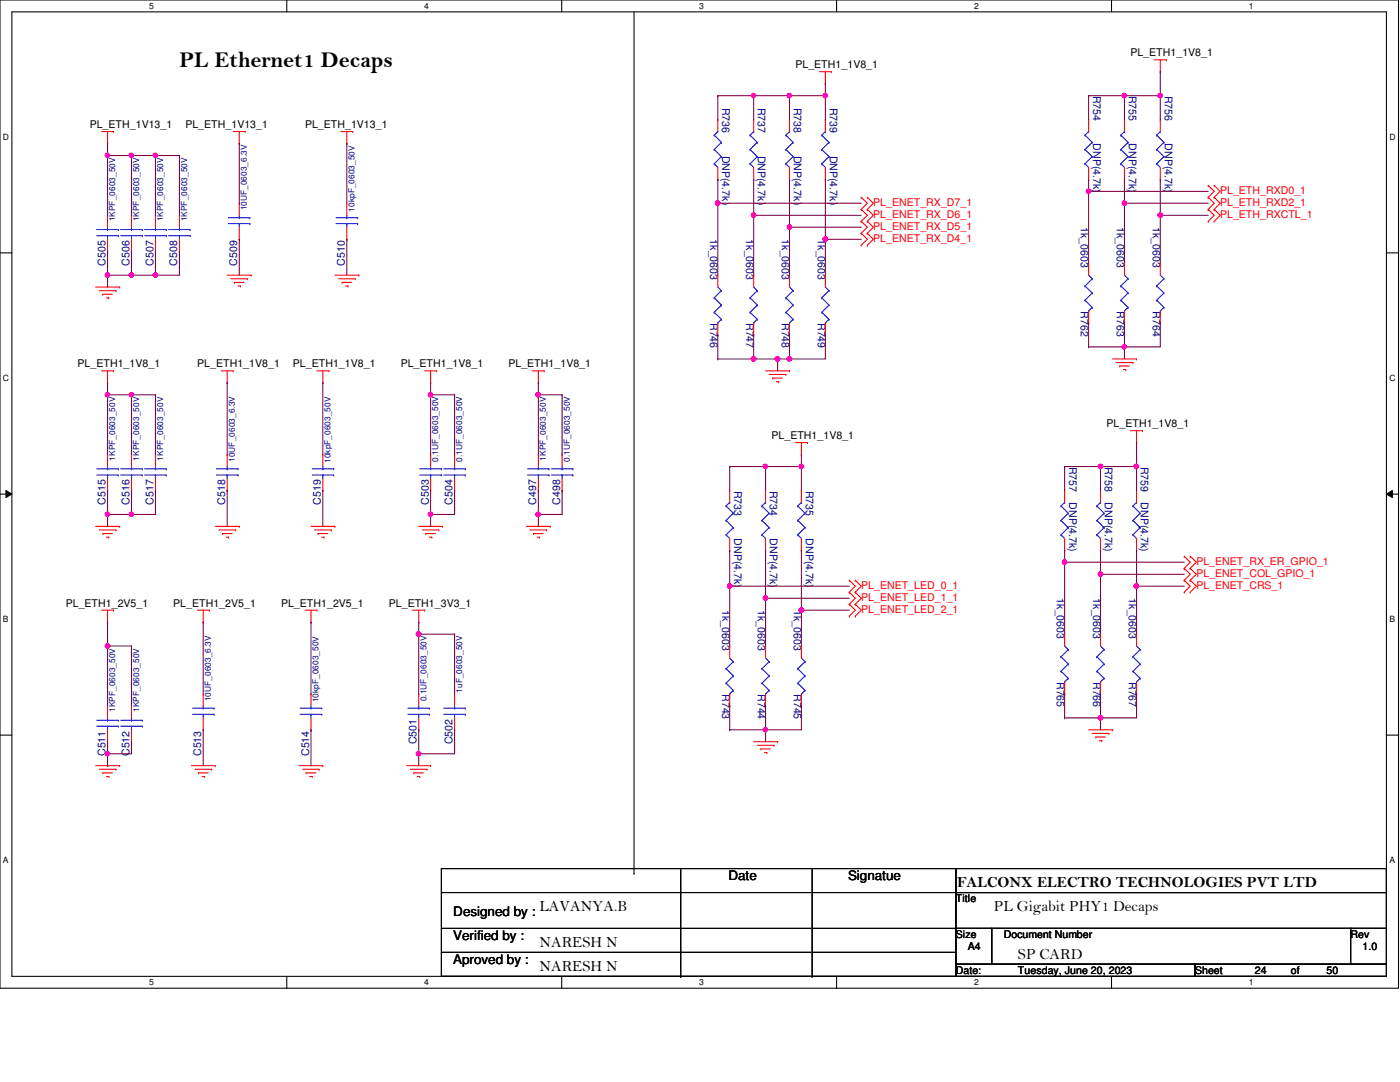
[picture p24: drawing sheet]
<svg xmlns="http://www.w3.org/2000/svg" width="279mm" height="216mm" viewBox="0 0 279 216" stroke-linecap="round" stroke-linejoin="round" font-family="sans-serif">
<defs><g id="words">
<text font-size="4.5" x="35.8" y="13.4">PL Ethernet1 Decaps</text>
<g font-size="3.1">
<text x="191" y="177">FALCONX ELECTRO TECHNOLOGIES PVT LTD</text>
<text x="107.7" y="181.7">LAVANYA.B</text>
<text x="198.4" y="181.7">PL Gigabit PHY1 Decaps</text>
<text x="107.7" y="188.9">NARESH N</text>
<text x="203.2" y="191.3">SP CARD</text>
<text x="107.7" y="193.7">NARESH N</text>
</g>
<g font-size="2.6">
<text x="145.4" y="175.7">Date</text>
<text x="169.2" y="175.7">Signatue</text>
<text x="90.5" y="182.8">Designed by :</text>
<text x="90.5" y="187.6">Verified by :</text>
<text x="90.5" y="192.4">Aproved by :</text>
</g>
<g font-size="2.1">
<text x="225.6" y="11.3">PL_ETH1_1V8_1</text>
<text x="158.7" y="13.6">PL_ETH1_1V8_1</text>
<text x="17.9" y="25.6">PL_ETH_1V13_1</text>
<text x="37" y="25.6">PL_ETH_1V13_1</text>
<text x="60.9" y="25.6">PL_ETH_1V13_1</text>
<text x="15.5" y="73.3">PL_ETH1_1V8_1</text>
<text x="39.4" y="73.3">PL_ETH1_1V8_1</text>
<text x="58.5" y="73.3">PL_ETH1_1V8_1</text>
<text x="80" y="73.3">PL_ETH1_1V8_1</text>
<text x="101.5" y="73.3">PL_ETH1_1V8_1</text>
<text x="154" y="87.6">PL_ETH1_1V8_1</text>
<text x="220.9" y="85.3">PL_ETH1_1V8_1</text>
<text x="13.1" y="121.1">PL_ETH1_2V5_1</text>
<text x="34.6" y="121.1">PL_ETH1_2V5_1</text>
<text x="56.1" y="121.1">PL_ETH1_2V5_1</text>
<text x="77.6" y="121.1">PL_ETH1_3V3_1</text>
<text x="190.8" y="180">Title</text>
<text x="190.8" y="187.2">Size</text>
<text x="193.1" y="189.6">A4</text>
<text x="200.3" y="187.2">Document Number</text>
<text x="269.5" y="187.2">Rev</text>
<text x="271.9" y="189.6">1.0</text>
<text x="190.8" y="194.4">Date:</text>
<text x="203.2" y="194.4">Tuesday, June 20, 2023</text>
<text x="238.5" y="194.4">Sheet</text>
<text x="250.4" y="194.4">24</text>
<text x="257.6" y="194.4">of</text>
<text x="264.8" y="194.4">50</text>
</g>
<g font-size="2.1" fill="#000080">
<text x="144.1" y="21.5" transform="rotate(90 144.1 21.5)">R736</text>
<text x="151.3" y="21.5" transform="rotate(90 151.3 21.5)">R737</text>
<text x="158.5" y="21.5" transform="rotate(90 158.5 21.5)">R738</text>
<text x="165.6" y="21.5" transform="rotate(90 165.6 21.5)">R739</text>
<text x="218.1" y="19.1" transform="rotate(90 218.1 19.1)">R754</text>
<text x="225.3" y="19.1" transform="rotate(90 225.3 19.1)">R755</text>
<text x="232.5" y="19.1" transform="rotate(90 232.5 19.1)">R756</text>
<text x="218.1" y="28.6" transform="rotate(90 218.1 28.6)">DNP(4.7k)</text>
<text x="225.3" y="28.6" transform="rotate(90 225.3 28.6)">DNP(4.7k)</text>
<text x="232.5" y="28.6" transform="rotate(90 232.5 28.6)">DNP(4.7k)</text>
<text x="144.1" y="31" transform="rotate(90 144.1 31)">DNP(4.7k)</text>
<text x="151.3" y="31" transform="rotate(90 151.3 31)">DNP(4.7k)</text>
<text x="158.5" y="31" transform="rotate(90 158.5 31)">DNP(4.7k)</text>
<text x="165.6" y="31" transform="rotate(90 165.6 31)">DNP(4.7k)</text>
<text x="141.7" y="47.8" transform="rotate(90 141.7 47.8)">1k_0603</text>
<text x="148.9" y="47.8" transform="rotate(90 148.9 47.8)">1k_0603</text>
<text x="156" y="47.8" transform="rotate(90 156 47.8)">1k_0603</text>
<text x="163.2" y="47.8" transform="rotate(90 163.2 47.8)">1k_0603</text>
<text x="215.7" y="45.3" transform="rotate(90 215.7 45.3)">1k_0603</text>
<text x="222.9" y="45.3" transform="rotate(90 222.9 45.3)">1k_0603</text>
<text x="230.1" y="45.3" transform="rotate(90 230.1 45.3)">1k_0603</text>
<text x="21.1" y="53" transform="rotate(-90 21.1 53)">C505</text>
<text x="25.9" y="53" transform="rotate(-90 25.9 53)">C506</text>
<text x="30.6" y="53" transform="rotate(-90 30.6 53)">C507</text>
<text x="35.4" y="53" transform="rotate(-90 35.4 53)">C508</text>
<text x="47.3" y="53" transform="rotate(-90 47.3 53)">C509</text>
<text x="68.8" y="53" transform="rotate(-90 68.8 53)">C510</text>
<text x="141.7" y="64.4" transform="rotate(90 141.7 64.4)">R746</text>
<text x="148.9" y="64.4" transform="rotate(90 148.9 64.4)">R747</text>
<text x="156" y="64.4" transform="rotate(90 156 64.4)">R748</text>
<text x="163.2" y="64.4" transform="rotate(90 163.2 64.4)">R749</text>
<text x="215.7" y="62.1" transform="rotate(90 215.7 62.1)">R762</text>
<text x="222.9" y="62.1" transform="rotate(90 222.9 62.1)">R763</text>
<text x="230.1" y="62.1" transform="rotate(90 230.1 62.1)">R764</text>
<text x="213.4" y="93.1" transform="rotate(90 213.4 93.1)">R757</text>
<text x="220.5" y="93.1" transform="rotate(90 220.5 93.1)">R758</text>
<text x="227.7" y="93.1" transform="rotate(90 227.7 93.1)">R759</text>
<text x="21.1" y="100.8" transform="rotate(-90 21.1 100.8)">C515</text>
<text x="25.9" y="100.8" transform="rotate(-90 25.9 100.8)">C516</text>
<text x="30.6" y="100.8" transform="rotate(-90 30.6 100.8)">C517</text>
<text x="45" y="100.8" transform="rotate(-90 45 100.8)">C518</text>
<text x="64.1" y="100.8" transform="rotate(-90 64.1 100.8)">C519</text>
<text x="85.6" y="100.8" transform="rotate(-90 85.6 100.8)">C503</text>
<text x="90.3" y="100.8" transform="rotate(-90 90.3 100.8)">C504</text>
<text x="107" y="100.8" transform="rotate(-90 107 100.8)">C497</text>
<text x="111.8" y="100.8" transform="rotate(-90 111.8 100.8)">C498</text>
<text x="146.5" y="97.9" transform="rotate(90 146.5 97.9)">R733</text>
<text x="153.7" y="97.9" transform="rotate(90 153.7 97.9)">R734</text>
<text x="160.8" y="97.9" transform="rotate(90 160.8 97.9)">R735</text>
<text x="213.4" y="100.2" transform="rotate(90 213.4 100.2)">DNP(4.7k)</text>
<text x="220.5" y="100.2" transform="rotate(90 220.5 100.2)">DNP(4.7k)</text>
<text x="227.7" y="100.2" transform="rotate(90 227.7 100.2)">DNP(4.7k)</text>
<text x="146.5" y="107.4" transform="rotate(90 146.5 107.4)">DNP(4.7k)</text>
<text x="153.7" y="107.4" transform="rotate(90 153.7 107.4)">DNP(4.7k)</text>
<text x="160.8" y="107.4" transform="rotate(90 160.8 107.4)">DNP(4.7k)</text>
<text x="210.9" y="119.4" transform="rotate(90 210.9 119.4)">1k_0603</text>
<text x="218.1" y="119.4" transform="rotate(90 218.1 119.4)">1k_0603</text>
<text x="225.3" y="119.4" transform="rotate(90 225.3 119.4)">1k_0603</text>
<text x="144.1" y="121.8" transform="rotate(90 144.1 121.8)">1k_0603</text>
<text x="151.3" y="121.8" transform="rotate(90 151.3 121.8)">1k_0603</text>
<text x="158.5" y="121.8" transform="rotate(90 158.5 121.8)">1k_0603</text>
<text x="210.9" y="136.1" transform="rotate(90 210.9 136.1)">R765</text>
<text x="218.1" y="136.1" transform="rotate(90 218.1 136.1)">R766</text>
<text x="225.3" y="136.1" transform="rotate(90 225.3 136.1)">R767</text>
<text x="144.1" y="138.5" transform="rotate(90 144.1 138.5)">R743</text>
<text x="151.3" y="138.5" transform="rotate(90 151.3 138.5)">R744</text>
<text x="158.5" y="138.5" transform="rotate(90 158.5 138.5)">R745</text>
<text x="83.1" y="148.5" transform="rotate(-90 83.1 148.5)">C501</text>
<text x="90.3" y="148.5" transform="rotate(-90 90.3 148.5)">C502</text>
<text x="21.1" y="150.9" transform="rotate(-90 21.1 150.9)">C511</text>
<text x="25.9" y="150.9" transform="rotate(-90 25.9 150.9)">C512</text>
<text x="40.2" y="150.9" transform="rotate(-90 40.2 150.9)">C513</text>
<text x="61.7" y="150.9" transform="rotate(-90 61.7 150.9)">C514</text>
</g>
<g font-size="2.1" fill="#f00">
<text x="174.3" y="41.1">PL_ENET_RX_D7_1</text>
<text x="243.5" y="38.7">PL_ETH_RXD0_1</text>
<text x="243.5" y="41.1">PL_ETH_RXD2_1</text>
<text x="174.3" y="43.5">PL_ENET_RX_D6_1</text>
<text x="174.3" y="45.8">PL_ENET_RX_D5_1</text>
<text x="243.5" y="43.5">PL_ETH_RXCTL_1</text>
<text x="174.3" y="48.3">PL_ENET_RX_D4_1</text>
<text x="238.8" y="112.7">PL_ENET_RX_ER_GPIO_1</text>
<text x="171.9" y="117.5">PL_ENET_LED_0_1</text>
<text x="171.9" y="119.9">PL_ENET_LED_1_1</text>
<text x="238.8" y="115.1">PL_ENET_COL_GPIO_1</text>
<text x="238.8" y="117.5">PL_ENET_CRS_1</text>
<text x="171.9" y="122.3">PL_ENET_LED_2_1</text>
</g>
<g font-size="1.7">
<text x="29.8" y="1.8">5</text>
<text x="84.7" y="1.8">4</text>
<text x="139.5" y="1.8">3</text>
<text x="194.4" y="1.8">2</text>
<text x="249.3" y="1.8">1</text>
<text x=".6" y="27.9">D</text>
<text x="277.3" y="27.9">D</text>
<text x=".6" y="76">C</text>
<text x="277.3" y="76">C</text>
<text x=".6" y="124.2">B</text>
<text x="277.3" y="124.2">B</text>
<text x=".6" y="172.3">A</text>
<text x="277.3" y="172.3">A</text>
<text x="29.8" y="196.6">5</text>
<text x="84.7" y="196.6">4</text>
<text x="139.5" y="196.6">3</text>
<text x="194.4" y="196.6">2</text>
<text x="249.3" y="196.6">1</text>
</g>
<g font-size="1.7" fill="#000080">
<text x="49.3" y="42" transform="rotate(-90 49.3 42)">10UF_0603_6.3V</text>
<text x="23" y="44.2" transform="rotate(-90 23 44.2)">1KPF_0603_50V</text>
<text x="27.8" y="44.2" transform="rotate(-90 27.8 44.2)">1KPF_0603_50V</text>
<text x="32.6" y="44.2" transform="rotate(-90 32.6 44.2)">1KPF_0603_50V</text>
<text x="37.3" y="44.2" transform="rotate(-90 37.3 44.2)">1KPF_0603_50V</text>
<text x="70.7" y="42.2" transform="rotate(-90 70.7 42.2)">10kpF_0603_50V</text>
<text x="23" y="91.9" transform="rotate(-90 23 91.9)">1KPF_0603_50V</text>
<text x="27.8" y="91.9" transform="rotate(-90 27.8 91.9)">1KPF_0603_50V</text>
<text x="32.6" y="91.9" transform="rotate(-90 32.6 91.9)">1KPF_0603_50V</text>
<text x="46.9" y="92.2" transform="rotate(-90 46.9 92.2)">10UF_0603_6.3V</text>
<text x="66" y="92.4" transform="rotate(-90 66 92.4)">10kpF_0603_50V</text>
<text x="87.5" y="92.2" transform="rotate(-90 87.5 92.2)">0.1UF_0603_50V</text>
<text x="92.2" y="92.2" transform="rotate(-90 92.2 92.2)">0.1UF_0603_50V</text>
<text x="109" y="91.9" transform="rotate(-90 109 91.9)">1KPF_0603_50V</text>
<text x="113.7" y="92.2" transform="rotate(-90 113.7 92.2)">0.1UF_0603_50V</text>
<text x="23" y="142" transform="rotate(-90 23 142)">1KPF_0603_50V</text>
<text x="27.8" y="142" transform="rotate(-90 27.8 142)">1KPF_0603_50V</text>
<text x="42.1" y="139.9" transform="rotate(-90 42.1 139.9)">10UF_0603_6.3V</text>
<text x="63.6" y="140.1" transform="rotate(-90 63.6 140.1)">10kpF_0603_50V</text>
<text x="85.1" y="139.9" transform="rotate(-90 85.1 139.9)">0.1UF_0603_50V</text>
<text x="92.2" y="138.2" transform="rotate(-90 92.2 138.2)">1uF_0603_50V</text>
</g>
</g></defs>
<path d="M0 0h279.1v197.2h-279.1zM2.4 2.4h274.3v192.4h-274.3z" fill="none" stroke="#000" stroke-width=".21"/>
<g fill="#fff">
<path d="M29.8 .3h.9v1.9h-.9z"/>
<path d="M29.8 195.1h.9v1.9h-.9z"/>
</g>
<path d="M57.2 0v2.4M57.2 194.8v2.4" fill="none" stroke="#000" stroke-width=".21"/>
<g fill="#fff">
<path d="M84.7 .3h.9v1.9h-.9z"/>
<path d="M84.7 195.1h.9v1.9h-.9z"/>
</g>
<path d="M112.1 0v2.4M112.1 194.8v2.4" fill="none" stroke="#000" stroke-width=".21"/>
<g fill="#fff">
<path d="M139.5 .3h1v1.9h-1z"/>
<path d="M139.5 195.1h1v1.9h-1z"/>
</g>
<path d="M167 0v2.4M167 194.8v2.4" fill="none" stroke="#000" stroke-width=".21"/>
<g fill="#fff">
<path d="M194.4 .3h.9v1.9h-.9z"/>
<path d="M194.4 195.1h.9v1.9h-.9z"/>
</g>
<path d="M221.8 0v2.4M221.8 194.8v2.4" fill="none" stroke="#000" stroke-width=".21"/>
<g fill="#fff">
<path d="M249.3 .3h.9v1.9h-.9z"/>
<path d="M249.3 195.1h.9v1.9h-.9z"/>
<path d="M.6 26.4h1.2v1.9h-1.2z"/>
<path d="M277.3 26.4h1.2v1.9h-1.2z"/>
<path d="M.6 74.5h1.2v1.9h-1.2z"/>
<path d="M277.3 74.5h1.2v1.9h-1.2z"/>
</g>
<path d="M0 50.5h2.4M276.7 50.5h2.4" fill="none" stroke="#000" stroke-width=".21"/>
<g fill="#fff">
<path d="M.6 122.6h1.1v1.9h-1.1z"/>
<path d="M277.3 122.6h1.1v1.9h-1.1z"/>
</g>
<path d="M0 98.6h2.4M276.7 98.6h2.4" fill="none" stroke="#000" stroke-width=".21"/>
<path d="M1.2 97.9l1.2 .7-1.2 .7zM276.7 98.6l1.2-.7v1.4z" fill="#000"/>
<path d="M1.2 97.9l1.2 .7-1.2 .7zM276.7 98.6l1.2-.7v1.4z" fill="none" stroke="#000" stroke-width=".2"/>
<g fill="#fff">
<path d="M.6 170.7h1.1v1.9h-1.1z"/>
<path d="M277.3 170.7h1.1v1.9h-1.1z"/>
</g>
<g fill="none" stroke="#000" stroke-width=".21">
<path d="M126.5 2.4v171.9M0 146.7h2.4M276.7 146.7h2.4M88.1 173.3h102.7v21.5h-102.7zM88.1 178.1h102.7M126.5 174.3h.1M135.8 173.3v21.5M162.1 173.3v21.5M190.8 173.3h85.9v4.8h-85.9zM190.8 178.1h85.9v7.2h-85.9zM190.8 178.1h.1M88.1 185.3h102.7"/>
<path d="M88.1 190h102.7M135.8 194.8h.1M162.1 194.8h.1M190.8 185.3h7.1v7.1h-7.1zM190.8 192.4h47.7v2.4h-47.7zM190.8 185.3h.1M190.8 190h.1M197.9 185.3h71.6v7.1h-71.6zM238.5 192.4h38.2v2.4h-38.2zM269.5 185.3h7.2v7.1h-7.2z"/>
</g>
<g fill="none" stroke="#f00" stroke-width=".21">
<path d="M163.5 14.3h2.4M164.7 16.7h.1M164.7 14.3v2.4M165.9 14.3h.1M230.4 11.9h2.4M231.6 14.3h.1M231.6 11.9v2.4M232.8 11.9h.1M20.3 26.2h2.3M21.5 28.6h.1M21.5 26.2v2.4M22.6 26.2h.1"/>
<path d="M46.5 26.2h2.4M47.8 28.6h.1M47.8 26.2v2.4M48.9 26.2h.1M68 26.2h2.4M69.2 28.6h.1M69.2 26.2v2.4M70.4 26.2h.1M143.3 35.8h.1M143.3 23.9h.1M143.3 23.9v2.3M143.3 33.4v2.4"/>
<path d="M150.4 35.8h.1M150.4 23.9h.1M150.4 23.9v2.3M150.4 33.4v2.4M157.6 35.8h.1M157.6 23.9h.1M157.6 23.9v2.3M157.6 33.4v2.4M164.7 35.8h.1M164.7 23.9h.1M164.7 23.9v2.3M164.7 33.4v2.4"/>
<path d="M171.9 39.4h.1M171.9 39.4l1.2 1.2-1.2 1.2M173.1 39.4h.1M173.1 39.4l1.2 1.2-1.2 1.2M217.3 35.8h.1M217.3 23.9h.1M217.3 23.9v2.3M217.3 33.4v2.4M224.4 35.8h.1M224.4 23.9h.1M224.4 23.9v2.3M224.4 33.4v2.4"/>
<path d="M231.6 35.8h.1M231.6 23.9h.1M231.6 23.9v2.3M231.6 33.4v2.4M241.1 39.4h.1M241.1 37h.1M241.1 37l1.2 1.2-1.2 1.2M241.1 39.4l1.2 1.2-1.2 1.2M242.3 39.4h.1M242.3 37h.1M242.3 37l1.2 1.2-1.2 1.2M242.3 39.4l1.2 1.2-1.2 1.2"/>
<path d="M19.1 57.3h4.8M19.8 58h3.4M20.5 58.7h.1M20.5 58.7h1.9M21.3 59.4h.4M21.5 43h.1M21.5 50.1h.1M21.5 43v2.3M21.5 47.8v2.3M21.7 59.4h.1M23.2 58h.1M23.9 57.3h.1"/>
<path d="M26.2 43h.1M26.2 50.1h.1M26.2 43v2.3M26.2 47.8v2.3M31 43h.1M31 50.1h.1M31 43v2.3M31 47.8v2.3M35.8 43h.1M35.8 50.1h.1M35.8 43v2.3M35.8 47.8v2.3"/>
<path d="M45.3 54.9h4.8M46.1 55.6h3.3M46.8 56.3h.1M46.8 56.3h1.9M47.5 57.1h.5M47.8 40.6h.1M47.8 47.8h.1M47.8 40.6v2.4M47.8 45.3v2.5M48 57.1h.1M49.4 55.6h.1M50.1 54.9h.1"/>
<path d="M66.8 54.9h4.8M67.6 55.6h3.3M68.3 56.3h.1M68.3 56.3h1.9M69 57.1h.5M69.2 40.6h.1M69.2 47.8h.1M69.2 40.6v2.4M69.2 45.3v2.5M69.5 57.1h.1M70.9 55.6h.1M71.6 54.9h.1"/>
<path d="M143.3 54.9h.1M143.3 54.9v2.4M150.4 54.9h.1M150.4 54.9v2.4M157.6 54.9h.1M157.6 54.9v2.4M164.7 54.9h.1M164.7 54.9v2.4M171.9 41.8h.1M171.9 44.2h.1M171.9 46.5h.1M171.9 48.9h.1"/>
<path d="M171.9 41.8l1.2 1.2-1.2 1.2M171.9 44.2l1.2 1.1-1.2 1.2M171.9 46.5l1.2 1.3-1.2 1.1M173.1 41.8h.1M173.1 44.2h.1M173.1 46.5h.1M173.1 48.9h.1M173.1 41.8l1.2 1.2-1.2 1.2M173.1 44.2l1.2 1.1-1.2 1.2M173.1 46.5l1.2 1.3-1.2 1.1M217.3 52.5h.1M217.3 52.5v2.4"/>
<path d="M224.4 52.5h.1M224.4 52.5v2.4M231.6 52.5h.1M231.6 52.5v2.4M241.1 41.8h.1M241.1 44.2h.1M241.1 41.8l1.2 1.2-1.2 1.2M242.3 41.8h.1M242.3 44.2h.1M242.3 41.8l1.2 1.2-1.2 1.2M20.3 74h2.3M21.5 76.4h.1"/>
<path d="M21.5 74v2.4M22.6 74h.1M44.2 74h2.3M45.3 76.4h.1M45.3 74v2.4M46.5 74h.1M63.2 74h2.5M64.4 76.4h.1M64.4 74v2.4M65.7 74h.1M84.8 74h2.3M85.9 76.4h.1"/>
<path d="M85.9 74v2.4M87.1 74h.1M106.2 74h2.4M107.4 76.4h.1M107.4 74v2.4M108.6 74h.1M143.3 66.8h.1M143.3 64.4v2.4M150.4 66.8h.1M150.4 64.4v2.4M152.8 74h4.8M153.5 74.7h3.3"/>
<path d="M154.2 75.4h.1M154.2 75.4h1.9M154.9 76.2h.5M155.4 76.2h.1M156.8 74.7h.1M157.6 74h.1M157.6 66.8h.1M157.6 64.4v2.4M164.7 66.8h.1M164.7 64.4v2.4M217.3 64.4h.1M217.3 62.1v2.3"/>
<path d="M222 71.6h4.8M222.8 72.3h3.3M223.5 73h.1M223.5 73h1.9M224.2 73.7h.5M224.4 64.4h.1M224.4 62.1v2.3M224.7 73.7h.1M226.1 72.3h.1M226.8 71.6h.1M231.6 64.4h.1M231.6 62.1v2.3"/>
<path d="M21.5 90.7h.1M21.5 97.9h.1M21.5 90.7v2.4M21.5 95.5v2.4M26.2 90.7h.1M26.2 97.9h.1M26.2 90.7v2.4M26.2 95.5v2.4M31 90.7h.1M31 97.9h.1M31 90.7v2.4M31 95.5v2.4"/>
<path d="M45.3 90.7h.1M45.3 97.9h.1M45.3 90.7v2.4M45.3 95.5v2.4M64.4 90.7h.1M64.4 97.9h.1M64.4 90.7v2.4M64.4 95.5v2.4M85.9 90.7h.1M85.9 97.9h.1M85.9 90.7v2.4M85.9 95.5v2.4"/>
<path d="M90.7 90.7h.1M90.7 97.9h.1M90.7 90.7v2.4M90.7 95.5v2.4M107.4 90.7h.1M107.4 97.9h.1M107.4 90.7v2.4M107.4 95.5v2.4M112.2 90.7h.1M112.2 97.9h.1M112.2 90.7v2.4M112.2 95.5v2.4"/>
<path d="M145.6 97.9h.1M145.6 97.9v2.3M152.8 97.9h.1M152.8 97.9v2.3M158.7 88.3h2.5M159.9 90.7h.1M159.9 97.9h.1M159.9 88.3v2.4M159.9 97.9v2.3M161.2 88.3h.1M212.5 97.9h.1M212.5 97.9v2.3"/>
<path d="M219.6 97.9h.1M219.6 97.9v2.3M225.6 85.9h2.4M226.8 88.3h.1M226.8 97.9h.1M226.8 85.9v2.4M226.8 97.9v2.3M228 85.9h.1M19.1 105h4.8M19.8 105.7h3.4M20.5 106.5h.1M20.5 106.5h1.9"/>
<path d="M21.3 107.2h.4M21.7 107.2h.1M23.2 105.7h.1M23.9 105h.1M43 105h4.8M43.7 105.7h3.3M44.4 106.5h.1M44.4 106.5h1.9M45.1 107.2h.5M45.6 107.2h.1M47 105.7h.1M47.8 105h.1"/>
<path d="M62.1 105h4.7M62.8 105.7h3.3M63.5 106.5h.1M63.5 106.5h1.9M64.2 107.2h.5M64.7 107.2h.1M66.1 105.7h.1M66.8 105h.1M83.6 105h4.7M84.3 105.7h3.3M85 106.5h.1M85 106.5h1.9"/>
<path d="M85.7 107.2h.5M86.2 107.2h.1M87.6 105.7h.1M88.3 105h.1M105 105h4.8M105.7 105.7h3.4M106.5 106.5h.1M106.5 106.5h1.9M107.2 107.2h.5M107.7 107.2h.1M109.1 105.7h.1M109.8 105h.1"/>
<path d="M145.6 109.8h.1M145.6 107.4v2.4M152.8 109.8h.1M152.8 107.4v2.4M159.9 109.8h.1M159.9 107.4v2.4M169.5 118.2h.1M169.5 115.8h.1M169.5 115.8l1.2 1.2-1.2 1.2M169.5 118.2l1.2 1.2-1.2 1.2M170.7 118.2h.1M170.7 115.8h.1"/>
<path d="M170.7 115.8l1.2 1.2-1.2 1.2M170.7 118.2l1.2 1.2-1.2 1.2M212.5 109.8h.1M212.5 107.4v2.4M219.6 109.8h.1M219.6 107.4v2.4M226.8 109.8h.1M226.8 107.4v2.4M236.3 113.4h.1M236.3 111h.1M236.3 115.8h.1M236.3 118.2h.1"/>
<path d="M236.3 111l1.2 1.2-1.2 1.2M236.3 113.4l1.2 1.2-1.2 1.2M236.3 115.8l1.2 1.2-1.2 1.2M237.5 113.4h.1M237.5 111h.1M237.5 115.8h.1M237.5 118.2h.1M237.5 111l1.3 1.2-1.3 1.2M237.5 113.4l1.3 1.2-1.3 1.2M237.5 115.8l1.3 1.2-1.3 1.2M20.3 121.8h2.3M21.5 124.1h.1"/>
<path d="M21.5 121.8v2.3M22.6 121.8h.1M39.4 121.8h2.4M40.6 124.1h.1M40.6 138.5h.1M40.6 121.8v2.3M40.6 138.5v2.3M41.8 121.8h.1M60.9 121.8h2.3M62.1 124.1h.1M62.1 138.5h.1M62.1 121.8v2.3"/>
<path d="M62.1 138.5v2.3M63.2 121.8h.1M82.3 121.8h2.5M83.6 124.1h.1M83.6 138.5h.1M83.6 121.8v2.3M83.6 138.5v2.3M84.8 121.8h.1M90.7 138.5h.1M90.7 138.5v2.3M145.6 128.9h.1M145.6 128.9v2.4"/>
<path d="M145.6 138.5v2.3M152.8 128.9h.1M152.8 128.9v2.4M152.8 138.5v2.3M159.9 128.9h.1M159.9 128.9v2.4M159.9 138.5v2.3M169.5 120.6h.1M169.5 122.9h.1M169.5 120.6l1.2 1.2-1.2 1.1M170.7 120.6h.1M170.7 122.9h.1"/>
<path d="M170.7 120.6l1.2 1.2-1.2 1.1M212.5 126.5h.1M212.5 138.5h.1M212.5 126.5v2.4M212.5 136.1v2.4M219.6 126.5h.1M219.6 138.5h.1M219.6 126.5v2.4M219.6 136.1v2.4M226.8 126.5h.1M226.8 138.5h.1M226.8 126.5v2.4"/>
<path d="M226.8 136.1v2.4M19.1 152.8h4.8M19.8 153.5h3.4M20.5 154.2h.1M20.5 154.2h1.9M21.3 154.9h.4M21.5 140.8h.1M21.5 148h.1M21.5 140.8v2.5M21.5 145.6v2.4M21.7 154.9h.1M23.2 153.5h.1"/>
<path d="M23.9 152.8h.1M26.2 140.8h.1M26.2 148h.1M26.2 140.8v2.5M26.2 145.6v2.4M38.2 152.8h4.8M38.9 153.5h3.3M39.6 154.2h.1M39.6 154.2h1.9M40.3 154.9h.5M40.6 145.6h.1M40.6 143.3v2.3"/>
<path d="M40.8 154.9h.1M42.2 153.5h.1M43 152.8h.1M59.7 152.8h4.7M60.4 153.5h3.3M61.1 154.2h.1M61.1 154.2h1.9M61.8 154.9h.5M62.1 145.6h.1M62.1 143.3v2.3M62.3 154.9h.1M63.7 153.5h.1"/>
<path d="M64.4 152.8h.1M81.2 152.8h4.7M81.9 153.5h3.3M82.6 154.2h.1M82.6 154.2h1.9M83.3 154.9h.5M83.6 145.6h.1M83.6 143.3v2.3M83.8 154.9h.1M85.2 153.5h.1M85.9 152.8h.1M90.7 145.6h.1"/>
<path d="M90.7 143.3v2.3M145.6 140.8h.1M150.4 148h4.8M151.1 148.7h3.4M151.8 149.4h.1M151.8 149.4h2M152.6 150.2h.4M152.8 140.8h.1M153 150.2h.1M154.5 148.7h.1M155.2 148h.1M159.9 140.8h.1"/>
<path d="M217.3 145.6h4.7M218 146.3h3.3M218.7 147.1h.1M218.7 147.1h1.9M219.4 147.8h.5M219.9 147.8h.1M221.3 146.3h.1M222 145.6h.1"/>
</g>
<g fill="none" stroke="#00f" stroke-width=".21">
<path d="M142.5 32.7h.1M142.5 29.8h.1M142.5 27h.1M142.5 32.7l.8 .7M142.5 29.8l1.5 1.4M142.5 27l1.5 1.4M143.3 26.2h.1M143.3 26.2l-.8 .8M144 31.2h.1M144 28.4h.1M144 31.2l-1.5 1.5M144 28.4l-1.5 1.4"/>
<path d="M149.7 32.7h.1M149.7 29.8h.1M149.7 27h.1M149.7 32.7l.7 .7M149.7 29.8l1.4 1.4M149.7 27l1.4 1.4M150.4 26.2h.1M150.4 26.2l-.7 .8M151.1 31.2h.1M151.1 28.4h.1M151.1 31.2l-1.4 1.5M151.1 28.4l-1.4 1.4"/>
<path d="M156.8 32.7h.1M156.8 29.8h.1M156.8 27h.1M156.8 32.7l.8 .7M156.8 29.8l1.5 1.4M156.8 27l1.5 1.4M157.6 26.2h.1M157.6 26.2l-.8 .8M158.3 31.2h.1M158.3 28.4h.1M158.3 31.2l-1.5 1.5M158.3 28.4l-1.5 1.4"/>
<path d="M164 32.7h.1M164 29.8h.1M164 27h.1M164 32.7l.7 .7M164 29.8l1.4 1.4M164 27l1.4 1.4M164.7 26.2h.1M164.7 26.2l-.7 .8M165.4 31.2h.1M165.4 28.4h.1M165.4 31.2l-1.4 1.5M165.4 28.4l-1.4 1.4"/>
<path d="M216.5 32.7h.1M216.5 29.8h.1M216.5 27h.1M216.5 32.7l.8 .7M216.5 29.8l1.5 1.4M216.5 27l1.5 1.4M217.3 26.2h.1M217.3 26.2l-.8 .8M218 31.2h.1M218 28.4h.1M218 31.2l-1.5 1.5M218 28.4l-1.5 1.4"/>
<path d="M223.7 32.7h.1M223.7 29.8h.1M223.7 27h.1M223.7 32.7l.7 .7M223.7 29.8l1.4 1.4M223.7 27l1.4 1.4M224.4 26.2h.1M224.4 26.2l-.7 .8M225.1 31.2h.1M225.1 28.4h.1M225.1 31.2l-1.4 1.5M225.1 28.4l-1.4 1.4"/>
<path d="M230.8 32.7h.1M230.8 29.8h.1M230.8 27h.1M230.8 32.7l.8 .7M230.8 29.8l1.5 1.4M230.8 27l1.5 1.4M231.6 26.2h.1M231.6 26.2l-.8 .8M232.3 31.2h.1M232.3 28.4h.1M232.3 31.2l-1.5 1.5M232.3 28.4l-1.5 1.4"/>
<path d="M19.3 47h4.3M19.3 45.8h4.3M21.5 45.8h.1M21.5 47h.1M21.5 45.3v.5M21.5 47v.8M23.6 47h.1M23.6 45.8h.1M24.1 47h4.3M24.1 45.8h4.3M26.2 45.8h.1M26.2 47h.1"/>
<path d="M26.2 45.3v.5M26.2 47v.8M28.4 47h.1M28.4 45.8h.1M28.9 47h4.3M28.9 45.8h4.3M31 45.8h.1M31 47h.1M31 45.3v.5M31 47v.8M33.2 47h.1M33.2 45.8h.1"/>
<path d="M33.7 47h4.2M33.7 45.8h4.2M35.8 45.8h.1M35.8 47h.1M35.8 45.3v.5M35.8 47v.8M37.9 47h.1M37.9 45.8h.1M45.6 44.6h4.3M45.6 43.4h4.3M47.8 43.4h.1M47.8 44.6h.1"/>
<path d="M47.8 43v.4M47.8 44.6v.7M49.9 44.6h.1M49.9 43.4h.1M67.1 44.6h4.3M67.1 43.4h4.3M69.2 43.4h.1M69.2 44.6h.1M69.2 43v.4M69.2 44.6v.7M71.4 44.6h.1M71.4 43.4h.1"/>
<path d="M142.5 59.4h.1M142.5 59.4l1.5 1.5M143.3 57.3l.7 .7M144 58h.1M144 58l-1.5 1.4M149.7 59.4h.1M149.7 59.4l1.4 1.5M150.4 57.3l.7 .7M151.1 58h.1M151.1 58l-1.4 1.4M156.8 59.4h.1M156.8 59.4l1.5 1.5"/>
<path d="M157.6 57.3l.7 .7M158.3 58h.1M158.3 58l-1.5 1.4M164 59.4h.1M164 59.4l1.4 1.5M164.7 57.3l.7 .7M165.4 58h.1M165.4 58l-1.4 1.4M216.5 57.1h.1M216.5 59.9h.1M216.5 57.1l1.5 1.4M216.5 59.9l1.5 1.4"/>
<path d="M217.3 54.9l.7 .7M218 55.6h.1M218 58.5h.1M218 55.6l-1.5 1.5M218 58.5l-1.5 1.4M223.7 57.1h.1M223.7 59.9h.1M223.7 57.1l1.4 1.4M223.7 59.9l1.4 1.4M224.4 54.9l.7 .7M225.1 55.6h.1M225.1 58.5h.1"/>
<path d="M225.1 55.6l-1.4 1.5M225.1 58.5l-1.4 1.4M230.8 57.1h.1M230.8 59.9h.1M230.8 57.1l1.5 1.4M230.8 59.9l1.5 1.4M231.6 54.9l.7 .7M232.3 55.6h.1M232.3 58.5h.1M232.3 55.6l-1.5 1.5M232.3 58.5l-1.5 1.4M142.5 62.3h.1"/>
<path d="M142.5 62.3l1.5 1.4M143.3 64.4h.1M144 60.9h.1M144 63.7h.1M144 60.9l-1.5 1.4M144 63.7l-.7 .7M149.7 62.3h.1M149.7 62.3l1.4 1.4M150.4 64.4h.1M151.1 60.9h.1M151.1 63.7h.1M151.1 60.9l-1.4 1.4"/>
<path d="M151.1 63.7l-.7 .7M156.8 62.3h.1M156.8 62.3l1.5 1.4M157.6 64.4h.1M158.3 60.9h.1M158.3 63.7h.1M158.3 60.9l-1.5 1.4M158.3 63.7l-.7 .7M164 62.3h.1M164 62.3l1.4 1.4M164.7 64.4h.1M165.4 60.9h.1"/>
<path d="M165.4 63.7h.1M165.4 60.9l-1.4 1.4M165.4 63.7l-.7 .7M217.3 62.1h.1M218 61.3h.1M218 61.3l-.7 .8M224.4 62.1h.1M225.1 61.3h.1M225.1 61.3l-.7 .8M231.6 62.1h.1M232.3 61.3h.1M232.3 61.3l-.7 .8"/>
<path d="M19.3 94.8h4.3M19.3 93.6h4.3M21.5 93.6h.1M21.5 94.8h.1M21.5 93.1v.5M21.5 94.8v.7M23.6 94.8h.1M23.6 93.6h.1M24.1 94.8h4.3M24.1 93.6h4.3M26.2 93.6h.1M26.2 94.8h.1"/>
<path d="M26.2 93.1v.5M26.2 94.8v.7M28.4 94.8h.1M28.4 93.6h.1M28.9 94.8h4.3M28.9 93.6h4.3M31 93.6h.1M31 94.8h.1M31 93.1v.5M31 94.8v.7M33.2 94.8h.1M33.2 93.6h.1"/>
<path d="M43.2 94.8h4.3M43.2 93.6h4.3M45.3 93.6h.1M45.3 94.8h.1M45.3 93.1v.5M45.3 94.8v.7M47.5 94.8h.1M47.5 93.6h.1M62.3 94.8h4.3M62.3 93.6h4.3M64.4 93.6h.1M64.4 94.8h.1"/>
<path d="M64.4 93.1v.5M64.4 94.8v.7M66.6 94.8h.1M66.6 93.6h.1M83.8 94.8h4.3M83.8 93.6h4.3M85.9 93.6h.1M85.9 94.8h.1M85.9 93.1v.5M85.9 94.8v.7M88.1 94.8h.1M88.1 93.6h.1"/>
<path d="M88.6 94.8h4.3M88.6 93.6h4.3M90.7 93.6h.1M90.7 94.8h.1M90.7 93.1v.5M90.7 94.8v.7M92.9 94.8h.1M92.9 93.6h.1M105.3 94.8h4.3M105.3 93.6h4.3M107.4 93.6h.1M107.4 94.8h.1"/>
<path d="M107.4 93.1v.5M107.4 94.8v.7M109.6 94.8h.1M109.6 93.6h.1M110.1 94.8h4.2M110.1 93.6h4.2M112.2 93.6h.1M112.2 94.8h.1M112.2 93.1v.5M112.2 94.8v.7M114.3 94.8h.1M114.3 93.6h.1"/>
<path d="M144.9 106.7h.1M144.9 103.8h.1M144.9 101h.1M144.9 106.7l.7 .7M144.9 103.8l1.4 1.5M144.9 101l1.4 1.4M145.6 100.2h.1M145.6 100.2l-.7 .8M146.3 105.3h.1M146.3 102.4h.1M146.3 105.3l-1.4 1.4M146.3 102.4l-1.4 1.4"/>
<path d="M152.1 106.7h.1M152.1 103.8h.1M152.1 101h.1M152.1 106.7l.7 .7M152.1 103.8l1.4 1.5M152.1 101l1.4 1.4M152.8 100.2h.1M152.8 100.2l-.7 .8M153.5 105.3h.1M153.5 102.4h.1M153.5 105.3l-1.4 1.4M153.5 102.4l-1.4 1.4"/>
<path d="M159.2 106.7h.1M159.2 103.8h.1M159.2 101h.1M159.2 106.7l.7 .7M159.2 103.8l1.5 1.5M159.2 101l1.5 1.4M159.9 100.2h.1M159.9 100.2l-.7 .8M160.7 105.3h.1M160.7 102.4h.1M160.7 105.3l-1.5 1.4M160.7 102.4l-1.5 1.4"/>
<path d="M211.8 106.7h.1M211.8 103.8h.1M211.8 101h.1M211.8 106.7l.7 .7M211.8 103.8l1.4 1.5M211.8 101l1.4 1.4M212.5 100.2h.1M212.5 100.2l-.7 .8M213.2 105.3h.1M213.2 102.4h.1M213.2 105.3l-1.4 1.4M213.2 102.4l-1.4 1.4"/>
<path d="M218.9 106.7h.1M218.9 103.8h.1M218.9 101h.1M218.9 106.7l.7 .7M218.9 103.8l1.4 1.5M218.9 101l1.4 1.4M219.6 100.2h.1M219.6 100.2l-.7 .8M220.3 105.3h.1M220.3 102.4h.1M220.3 105.3l-1.4 1.4M220.3 102.4l-1.4 1.4"/>
<path d="M226.1 106.7h.1M226.1 103.8h.1M226.1 101h.1M226.1 106.7l.7 .7M226.1 103.8l1.4 1.5M226.1 101l1.4 1.4M226.8 100.2h.1M226.8 100.2l-.7 .8M227.5 105.3h.1M227.5 102.4h.1M227.5 105.3l-1.4 1.4M227.5 102.4l-1.4 1.4"/>
<path d="M144.9 133.4h.1M144.9 136.3h.1M144.9 133.4l1.4 1.5M144.9 136.3l1.4 1.5M145.6 138.5h.1M145.6 131.3l.7 .7M146.3 132h.1M146.3 134.9h.1M146.3 137.8h.1M146.3 132l-1.4 1.4M146.3 134.9l-1.4 1.4M146.3 137.8l-.7 .7"/>
<path d="M152.1 133.4h.1M152.1 136.3h.1M152.1 133.4l1.4 1.5M152.1 136.3l1.4 1.5M152.8 138.5h.1M152.8 131.3l.7 .7M153.5 132h.1M153.5 134.9h.1M153.5 137.8h.1M153.5 132l-1.4 1.4M153.5 134.9l-1.4 1.4M153.5 137.8l-.7 .7"/>
<path d="M159.2 133.4h.1M159.2 136.3h.1M159.2 133.4l1.5 1.5M159.2 136.3l1.5 1.5M159.9 138.5h.1M159.9 131.3l.8 .7M160.7 132h.1M160.7 134.9h.1M160.7 137.8h.1M160.7 132l-1.5 1.4M160.7 134.9l-1.5 1.4M160.7 137.8l-.8 .7"/>
<path d="M211.8 131.1h.1M211.8 133.9h.1M211.8 131.1l1.4 1.4M211.8 133.9l1.4 1.4M212.5 136.1h.1M212.5 128.9l.7 .7M213.2 129.6h.1M213.2 132.5h.1M213.2 135.3h.1M213.2 129.6l-1.4 1.5M213.2 132.5l-1.4 1.4M213.2 135.3l-.7 .8"/>
<path d="M218.9 131.1h.1M218.9 133.9h.1M218.9 131.1l1.4 1.4M218.9 133.9l1.4 1.4M219.6 136.1h.1M219.6 128.9l.7 .7M220.3 129.6h.1M220.3 132.5h.1M220.3 135.3h.1M220.3 129.6l-1.4 1.5M220.3 132.5l-1.4 1.4M220.3 135.3l-.7 .8"/>
<path d="M226.1 131.1h.1M226.1 133.9h.1M226.1 131.1l1.4 1.4M226.1 133.9l1.4 1.4M226.8 136.1h.1M226.8 128.9l.7 .7M227.5 129.6h.1M227.5 132.5h.1M227.5 135.3h.1M227.5 129.6l-1.4 1.5M227.5 132.5l-1.4 1.4M227.5 135.3l-.7 .8"/>
<path d="M19.3 144.9h4.3M19.3 143.7h4.3M21.5 143.7h.1M21.5 144.9h.1M21.5 143.3v.4M21.5 144.9v.7M23.6 144.9h.1M23.6 143.7h.1M24.1 144.9h4.3M24.1 143.7h4.3M26.2 143.7h.1M26.2 144.9h.1"/>
<path d="M26.2 143.3v.4M26.2 144.9v.7M28.4 144.9h.1M28.4 143.7h.1M38.4 142.5h4.3M38.4 141.3h4.3M40.6 141.3h.1M40.6 142.5h.1M40.6 140.8v.5M40.6 142.5v.8M42.7 142.5h.1M42.7 141.3h.1"/>
<path d="M59.9 142.5h4.3M59.9 141.3h4.3M62.1 141.3h.1M62.1 142.5h.1M62.1 140.8v.5M62.1 142.5v.8M64.2 142.5h.1M64.2 141.3h.1M81.4 142.5h4.3M81.4 141.3h4.3M83.6 141.3h.1M83.6 142.5h.1"/>
<path d="M83.6 140.8v.5M83.6 142.5v.8M85.7 142.5h.1M85.7 141.3h.1M88.6 142.5h4.3M88.6 141.3h4.3M90.7 141.3h.1M90.7 142.5h.1M90.7 140.8v.5M90.7 142.5v.8M92.9 142.5h.1M92.9 141.3h.1"/>
</g>
<path d="M159.9 90.7h.1M159.9 90.7v2.4" fill="none" stroke="#800040" stroke-width=".21"/>
<circle cx="159.9" cy="93.1" r=".46" fill="#f0f"/>
<circle cx="159.9" cy="93.1" r=".46" fill="none" stroke="#f0f" stroke-width=".21"/>
<path d="M145.6 93.1h.1M145.6 93.1v4.8M145.6 93.1h7.2" fill="none" stroke="#800040" stroke-width=".21"/>
<circle cx="152.8" cy="93.1" r=".45" fill="#f0f"/>
<circle cx="152.8" cy="93.1" r=".45" fill="none" stroke="#f0f" stroke-width=".21"/>
<g fill="none" stroke="#800040" stroke-width=".21">
<path d="M152.8 93.1h.1M152.8 93.1v4.8M152.8 93.1h7.1M159.9 93.1h.1M159.9 93.1v4.8M145.6 109.8h.1M145.6 117h.1M145.6 109.8v19.1M145.6 117h23.9M152.8 109.8h.1M152.8 109.8v9.6M159.9 109.8h.1"/>
<path d="M159.9 109.8v12"/>
</g>
<circle cx="145.6" cy="116.9" r=".45" fill="#f0f"/>
<circle cx="145.6" cy="116.9" r=".45" fill="none" stroke="#f0f" stroke-width=".21"/>
<path d="M152.8 119.4h.1M152.8 119.4h16.7M152.8 119.4v9.5" fill="none" stroke="#800040" stroke-width=".21"/>
<circle cx="152.7" cy="119.3" r=".46" fill="#f0f"/>
<circle cx="152.7" cy="119.3" r=".46" fill="none" stroke="#f0f" stroke-width=".21"/>
<path d="M159.9 121.8h.1M159.9 121.8h9.6M159.9 121.8v7.1" fill="none" stroke="#800040" stroke-width=".21"/>
<circle cx="159.9" cy="121.7" r=".46" fill="#f0f"/>
<circle cx="159.9" cy="121.7" r=".46" fill="none" stroke="#f0f" stroke-width=".21"/>
<path d="M145.6 140.8h.1M145.6 145.6h.1M145.6 140.8v4.8M152.8 140.8h.1M152.8 145.6h.1M152.8 140.8v4.8M159.9 140.8h.1M159.9 140.8v4.8h-14.3" fill="none" stroke="#800040" stroke-width=".21"/>
<circle cx="152.8" cy="145.6" r=".45" fill="#f0f"/>
<circle cx="152.8" cy="145.6" r=".45" fill="none" stroke="#f0f" stroke-width=".21"/>
<path d="M226.8 88.3h.1M226.8 88.3v4.8M152.8 145.6h.1M152.8 145.6v2.4" fill="none" stroke="#800040" stroke-width=".21"/>
<circle cx="226.8" cy="93.1" r=".46" fill="#f0f"/>
<circle cx="226.8" cy="93.1" r=".46" fill="none" stroke="#f0f" stroke-width=".21"/>
<path d="M231.6 14.3h.1M231.6 14.3v4.8" fill="none" stroke="#800040" stroke-width=".21"/>
<circle cx="231.6" cy="19.1" r=".46" fill="#f0f"/>
<circle cx="231.6" cy="19.1" r=".46" fill="none" stroke="#f0f" stroke-width=".21"/>
<path d="M212.5 93.1h.1M212.5 93.1v4.8M212.5 93.1h7.1" fill="none" stroke="#800040" stroke-width=".21"/>
<circle cx="219.6" cy="93.1" r=".46" fill="#f0f"/>
<circle cx="219.6" cy="93.1" r=".46" fill="none" stroke="#f0f" stroke-width=".21"/>
<path d="M217.3 19.1h.1M217.3 19.1v4.8M217.3 19.1h14.3M224.4 19.1h.1M219.6 93.1h.1M219.6 93.1h7.2M219.6 93.1v4.8M226.8 93.1h.1M226.8 93.1v4.8" fill="none" stroke="#800040" stroke-width=".21"/>
<circle cx="224.4" cy="19.1" r=".45" fill="#f0f"/>
<circle cx="224.4" cy="19.1" r=".45" fill="none" stroke="#f0f" stroke-width=".21"/>
<g fill="none" stroke="#800040" stroke-width=".21">
<path d="M224.4 19.1h.1M224.4 19.1v4.8M231.6 19.1h.1M231.6 19.1v4.8M217.3 35.8h.1M217.3 35.8v2.4M224.4 35.8h.1M224.4 35.8v4.8M231.6 35.8h.1M231.6 35.8v7.2M212.5 109.8h.1M212.5 112.2h.1"/>
<path d="M212.5 109.8v16.7M219.6 109.8h.1M219.6 109.8v4.8M226.8 109.8h.1M226.8 109.8v7.2"/>
</g>
<circle cx="212.4" cy="112.2" r=".46" fill="#f0f"/>
<circle cx="212.4" cy="112.2" r=".46" fill="none" stroke="#f0f" stroke-width=".21"/>
<path d="M217.3 38.2h.1M217.3 38.2v14.3M212.5 112.2h.1M212.5 112.2h23.8" fill="none" stroke="#800040" stroke-width=".21"/>
<circle cx="217.2" cy="38.2" r=".45" fill="#f0f"/>
<circle cx="217.2" cy="38.2" r=".45" fill="none" stroke="#f0f" stroke-width=".21"/>
<path d="M217.3 38.2h.1M217.3 38.2h23.8M219.6 114.6h.1M219.6 114.6v11.9" fill="none" stroke="#800040" stroke-width=".21"/>
<circle cx="219.6" cy="114.6" r=".46" fill="#f0f"/>
<circle cx="219.6" cy="114.6" r=".46" fill="none" stroke="#f0f" stroke-width=".21"/>
<path d="M224.4 40.6h.1M224.4 40.6h16.7M224.4 40.6v11.9M219.6 114.6h.1M219.6 114.6h16.7" fill="none" stroke="#800040" stroke-width=".21"/>
<circle cx="224.4" cy="40.6" r=".46" fill="#f0f"/>
<circle cx="224.4" cy="40.6" r=".46" fill="none" stroke="#f0f" stroke-width=".21"/>
<path d="M226.8 117h.1M226.8 117h9.5M226.8 117v9.5" fill="none" stroke="#800040" stroke-width=".21"/>
<circle cx="226.8" cy="116.9" r=".46" fill="#f0f"/>
<circle cx="226.8" cy="116.9" r=".46" fill="none" stroke="#f0f" stroke-width=".21"/>
<path d="M231.6 43h.1M231.6 43v9.5" fill="none" stroke="#800040" stroke-width=".21"/>
<circle cx="231.6" cy="42.9" r=".46" fill="#f0f"/>
<circle cx="231.6" cy="42.9" r=".46" fill="none" stroke="#f0f" stroke-width=".21"/>
<path d="M231.6 43h.1M231.6 43h9.5M212.5 138.5h.1M212.5 138.5v4.8M219.6 138.5h.1M219.6 138.5v4.8" fill="none" stroke="#800040" stroke-width=".21"/>
<circle cx="219.6" cy="143.2" r=".47" fill="#f0f"/>
<circle cx="219.6" cy="143.2" r=".47" fill="none" stroke="#f0f" stroke-width=".21"/>
<path d="M217.3 64.4h.1M217.3 69.2h.1M217.3 64.4v4.8M224.4 64.4h.1M224.4 64.4v4.8h-7.1M231.6 64.4h.1M231.6 64.4v4.8M226.8 138.5h.1M226.8 138.5v4.8h-14.3M212.5 143.3h.1M219.6 143.3h.1M219.6 143.3v2.3" fill="none" stroke="#800040" stroke-width=".21"/>
<circle cx="224.4" cy="69.2" r=".45" fill="#f0f"/>
<circle cx="224.4" cy="69.2" r=".45" fill="none" stroke="#f0f" stroke-width=".21"/>
<path d="M143.3 19.1h.1M143.3 19.1h14.3M143.3 19.1v4.8M150.4 19.1h.1M150.4 19.1v4.8M164.7 16.7h.1M164.7 16.7v2.4M224.4 69.2h.1M224.4 69.2v2.4M224.4 69.2h7.2" fill="none" stroke="#800040" stroke-width=".21"/>
<circle cx="150.4" cy="19.1" r=".45" fill="#f0f"/>
<circle cx="150.4" cy="19.1" r=".45" fill="none" stroke="#f0f" stroke-width=".21"/>
<path d="M157.6 19.1h.1M157.6 19.1v4.8M157.6 19.1h7.1" fill="none" stroke="#800040" stroke-width=".21"/>
<circle cx="164.7" cy="19.1" r=".45" fill="#f0f"/>
<circle cx="164.7" cy="19.1" r=".45" fill="none" stroke="#f0f" stroke-width=".21"/>
<circle cx="157.5" cy="19.1" r=".45" fill="#f0f"/>
<circle cx="157.5" cy="19.1" r=".45" fill="none" stroke="#f0f" stroke-width=".21"/>
<path d="M164.7 19.1h.1M164.7 19.1v4.8M143.3 35.8h.1M143.3 35.8v19.1M150.4 35.8h.1M150.4 35.8v7.2M157.6 35.8h.1M157.6 35.8v9.5M164.7 35.8h.1M164.7 35.8v12M143.3 40.6h.1M143.3 40.6h28.6" fill="none" stroke="#800040" stroke-width=".21"/>
<circle cx="143.2" cy="40.6" r=".47" fill="#f0f"/>
<circle cx="143.2" cy="40.6" r=".47" fill="none" stroke="#f0f" stroke-width=".21"/>
<path d="M150.4 43h.1M150.4 43h21.5M150.4 43v11.9" fill="none" stroke="#800040" stroke-width=".21"/>
<circle cx="150.4" cy="42.9" r=".45" fill="#f0f"/>
<circle cx="150.4" cy="42.9" r=".45" fill="none" stroke="#f0f" stroke-width=".21"/>
<path d="M157.6 45.3h.1M157.6 45.3v9.6" fill="none" stroke="#800040" stroke-width=".21"/>
<circle cx="157.5" cy="45.3" r=".45" fill="#f0f"/>
<circle cx="157.5" cy="45.3" r=".45" fill="none" stroke="#f0f" stroke-width=".21"/>
<path d="M157.6 45.3h.1M157.6 45.3h14.3M164.7 47.8h.1M164.7 47.8h7.2M164.7 47.8v7.1" fill="none" stroke="#800040" stroke-width=".21"/>
<circle cx="164.7" cy="47.7" r=".46" fill="#f0f"/>
<circle cx="164.7" cy="47.7" r=".46" fill="none" stroke="#f0f" stroke-width=".21"/>
<path d="M143.3 66.8h.1M143.3 66.8v4.8M150.4 66.8h.1M150.4 66.8v4.8M157.6 66.8h.1M157.6 66.8v4.8" fill="none" stroke="#800040" stroke-width=".21"/>
<circle cx="157.5" cy="71.6" r=".46" fill="#f0f"/>
<circle cx="157.5" cy="71.6" r=".46" fill="none" stroke="#f0f" stroke-width=".21"/>
<path d="M143.3 71.6h.1M143.3 71.6h7.1M164.7 66.8h.1M164.7 66.8v4.8" fill="none" stroke="#800040" stroke-width=".21"/>
<circle cx="150.4" cy="71.6" r=".46" fill="#f0f"/>
<circle cx="150.4" cy="71.6" r=".46" fill="none" stroke="#f0f" stroke-width=".21"/>
<path d="M155.2 71.6h.1M155.2 71.6h2.4M155.2 71.6v2.4M157.6 71.6h.1" fill="none" stroke="#800040" stroke-width=".21"/>
<circle cx="155.1" cy="71.6" r=".47" fill="#f0f"/>
<circle cx="155.1" cy="71.6" r=".47" fill="none" stroke="#f0f" stroke-width=".21"/>
<path d="M21.5 28.6h.1M21.5 31h.1M21.5 28.6v14.4M47.8 28.6h.1M47.8 28.6v12M69.2 28.6h.1M69.2 28.6v12M157.6 71.6h.1M157.6 71.6h7.1" fill="none" stroke="#800040" stroke-width=".21"/>
<circle cx="21.4" cy="31" r=".45" fill="#f0f"/>
<circle cx="21.4" cy="31" r=".45" fill="none" stroke="#f0f" stroke-width=".21"/>
<path d="M21.5 31h.1M21.5 31h4.7" fill="none" stroke="#800040" stroke-width=".21"/>
<circle cx="26.2" cy="31" r=".45" fill="#f0f"/>
<circle cx="26.2" cy="31" r=".45" fill="none" stroke="#f0f" stroke-width=".21"/>
<path d="M26.2 31h.1M26.2 31v12M26.2 31h4.8" fill="none" stroke="#800040" stroke-width=".21"/>
<circle cx="31" cy="31" r=".45" fill="#f0f"/>
<circle cx="31" cy="31" r=".45" fill="none" stroke="#f0f" stroke-width=".21"/>
<path d="M31 31h.1M31 31h4.8M31 31v12M35.8 31h.1M35.8 31v12M21.5 50.1h.1M21.5 50.1v4.8" fill="none" stroke="#800040" stroke-width=".21"/>
<circle cx="21.4" cy="54.9" r=".45" fill="#f0f"/>
<circle cx="21.4" cy="54.9" r=".45" fill="none" stroke="#f0f" stroke-width=".21"/>
<path d="M26.2 50.1h.1M26.2 50.1v4.8" fill="none" stroke="#800040" stroke-width=".21"/>
<circle cx="26.2" cy="54.9" r=".45" fill="#f0f"/>
<circle cx="26.2" cy="54.9" r=".45" fill="none" stroke="#f0f" stroke-width=".21"/>
<path d="M31 50.1h.1M31 50.1v4.8" fill="none" stroke="#800040" stroke-width=".21"/>
<circle cx="31" cy="54.9" r=".45" fill="#f0f"/>
<circle cx="31" cy="54.9" r=".45" fill="none" stroke="#f0f" stroke-width=".21"/>
<g fill="none" stroke="#800040" stroke-width=".21">
<path d="M21.5 54.9h.1M21.5 54.9v2.4M26.2 54.9h.1M31 54.9h.1M35.8 50.1h.1M35.8 50.1v4.8h-14.3M47.8 47.8h.1M47.8 47.8v7.1M69.2 47.8h.1M69.2 47.8v7.1M21.5 76.4h.1M21.5 78.8h.1"/>
<path d="M21.5 76.4v2.4M21.5 78.8h4.7M45.3 76.4h.1M45.3 76.4v14.3M64.4 76.4h.1M64.4 76.4v14.3M85.9 76.4h.1M85.9 76.4v2.4M150.4 71.6h.1M150.4 71.6h4.8"/>
</g>
<circle cx="26.2" cy="78.8" r=".45" fill="#f0f"/>
<circle cx="26.2" cy="78.8" r=".45" fill="none" stroke="#f0f" stroke-width=".21"/>
<circle cx="21.4" cy="78.8" r=".45" fill="#f0f"/>
<circle cx="21.4" cy="78.8" r=".45" fill="none" stroke="#f0f" stroke-width=".21"/>
<path d="M21.5 78.8h.1M21.5 78.8v11.9M26.2 78.8h.1M26.2 78.8v11.9M26.2 78.8h4.8M31 78.8h.1M31 78.8v11.9M85.9 78.8h.1M85.9 78.8h4.8M85.9 78.8v11.9" fill="none" stroke="#800040" stroke-width=".21"/>
<circle cx="85.9" cy="78.8" r=".45" fill="#f0f"/>
<circle cx="85.9" cy="78.8" r=".45" fill="none" stroke="#f0f" stroke-width=".21"/>
<path d="M90.7 78.8h.1M90.7 78.8v11.9M21.5 97.9h.1M21.5 97.9v4.8" fill="none" stroke="#800040" stroke-width=".21"/>
<circle cx="21.4" cy="102.6" r=".45" fill="#f0f"/>
<circle cx="21.4" cy="102.6" r=".45" fill="none" stroke="#f0f" stroke-width=".21"/>
<path d="M26.2 97.9h.1M26.2 97.9v4.8" fill="none" stroke="#800040" stroke-width=".21"/>
<circle cx="26.2" cy="102.6" r=".45" fill="#f0f"/>
<circle cx="26.2" cy="102.6" r=".45" fill="none" stroke="#f0f" stroke-width=".21"/>
<path d="M31 97.9h.1M31 97.9v4.8M45.3 97.9h.1M45.3 97.9v7.1M64.4 97.9h.1M64.4 97.9v7.1M85.9 97.9h.1M85.9 97.9v4.8" fill="none" stroke="#800040" stroke-width=".21"/>
<circle cx="85.9" cy="102.6" r=".45" fill="#f0f"/>
<circle cx="85.9" cy="102.6" r=".45" fill="none" stroke="#f0f" stroke-width=".21"/>
<path d="M90.7 97.9h.1M90.7 97.9v4.8h-4.8M21.5 102.7h.1M21.5 102.7h9.5M21.5 102.7v2.3M26.2 102.7h.1M85.9 102.7h.1M85.9 102.7v2.3M21.5 124.1h.1M21.5 124.1v4.8" fill="none" stroke="#800040" stroke-width=".21"/>
<circle cx="21.4" cy="128.9" r=".45" fill="#f0f"/>
<circle cx="21.4" cy="128.9" r=".45" fill="none" stroke="#f0f" stroke-width=".21"/>
<path d="M40.6 124.1h.1M40.6 124.1v14.4M62.1 124.1h.1M62.1 124.1v14.4M83.6 124.1h.1M83.6 124.1v2.4" fill="none" stroke="#800040" stroke-width=".21"/>
<circle cx="83.5" cy="126.5" r=".46" fill="#f0f"/>
<circle cx="83.5" cy="126.5" r=".46" fill="none" stroke="#f0f" stroke-width=".21"/>
<g fill="none" stroke="#800040" stroke-width=".21">
<path d="M21.5 128.9h.1M21.5 128.9v11.9M21.5 128.9h4.7M26.2 128.9h.1M26.2 128.9v11.9M83.6 126.5h.1M83.6 126.5h7.1M83.6 126.5v12M90.7 126.5h.1M90.7 126.5v12M40.6 145.6h.1M40.6 145.6v7.2"/>
<path d="M62.1 145.6h.1M62.1 145.6v7.2M83.6 145.6h.1M83.6 145.6v4.8"/>
</g>
<circle cx="83.5" cy="150.4" r=".46" fill="#f0f"/>
<circle cx="83.5" cy="150.4" r=".46" fill="none" stroke="#f0f" stroke-width=".21"/>
<path d="M21.5 150.4h.1M21.5 148v2.4M90.7 145.6h.1M90.7 145.6v4.8" fill="none" stroke="#800040" stroke-width=".21"/>
<circle cx="21.4" cy="150.4" r=".45" fill="#f0f"/>
<circle cx="21.4" cy="150.4" r=".45" fill="none" stroke="#f0f" stroke-width=".21"/>
<path d="M107.4 76.4h.1M107.4 76.4v2.4M21.5 150.4h.1M21.5 152.8h.1M21.5 150.4v2.4M26.2 148h.1M26.2 148v2.4h-4.7M83.6 150.4h.1M83.6 150.4h7.1M83.6 150.4v2.4" fill="none" stroke="#800040" stroke-width=".21"/>
<circle cx="107.4" cy="78.8" r=".46" fill="#f0f"/>
<circle cx="107.4" cy="78.8" r=".46" fill="none" stroke="#f0f" stroke-width=".21"/>
<path d="M107.4 78.8h.1M107.4 78.8v11.9M107.4 78.8h4.8M112.2 78.8h.1M112.2 78.8v11.9M107.4 97.9h.1M107.4 97.9v4.8" fill="none" stroke="#800040" stroke-width=".21"/>
<circle cx="107.4" cy="102.6" r=".46" fill="#f0f"/>
<circle cx="107.4" cy="102.6" r=".46" fill="none" stroke="#f0f" stroke-width=".21"/>
<path d="M112.2 97.9h.1M112.2 97.9v4.8h-4.8M107.4 102.7h.1M107.4 102.7v2.3" fill="none" stroke="#800040" stroke-width=".21"/>
<circle cx="159.9" cy="93.1" r=".46" fill="#f0f"/>
<circle cx="159.9" cy="93.1" r=".46" fill="none" stroke="#f0f" stroke-width=".21"/>
<circle cx="152.8" cy="93.1" r=".45" fill="#f0f"/>
<circle cx="152.8" cy="93.1" r=".45" fill="none" stroke="#f0f" stroke-width=".21"/>
<circle cx="145.6" cy="116.9" r=".45" fill="#f0f"/>
<circle cx="145.6" cy="116.9" r=".45" fill="none" stroke="#f0f" stroke-width=".21"/>
<circle cx="152.7" cy="119.3" r=".46" fill="#f0f"/>
<circle cx="152.7" cy="119.3" r=".46" fill="none" stroke="#f0f" stroke-width=".21"/>
<circle cx="159.9" cy="121.7" r=".46" fill="#f0f"/>
<circle cx="159.9" cy="121.7" r=".46" fill="none" stroke="#f0f" stroke-width=".21"/>
<circle cx="152.8" cy="145.6" r=".45" fill="#f0f"/>
<circle cx="152.8" cy="145.6" r=".45" fill="none" stroke="#f0f" stroke-width=".21"/>
<circle cx="226.8" cy="93.1" r=".46" fill="#f0f"/>
<circle cx="226.8" cy="93.1" r=".46" fill="none" stroke="#f0f" stroke-width=".21"/>
<circle cx="231.6" cy="19.1" r=".46" fill="#f0f"/>
<circle cx="231.6" cy="19.1" r=".46" fill="none" stroke="#f0f" stroke-width=".21"/>
<circle cx="219.6" cy="93.1" r=".46" fill="#f0f"/>
<circle cx="219.6" cy="93.1" r=".46" fill="none" stroke="#f0f" stroke-width=".21"/>
<circle cx="224.4" cy="19.1" r=".45" fill="#f0f"/>
<circle cx="224.4" cy="19.1" r=".45" fill="none" stroke="#f0f" stroke-width=".21"/>
<circle cx="212.4" cy="112.2" r=".46" fill="#f0f"/>
<circle cx="212.4" cy="112.2" r=".46" fill="none" stroke="#f0f" stroke-width=".21"/>
<circle cx="217.2" cy="38.2" r=".45" fill="#f0f"/>
<circle cx="217.2" cy="38.2" r=".45" fill="none" stroke="#f0f" stroke-width=".21"/>
<circle cx="219.6" cy="114.6" r=".46" fill="#f0f"/>
<circle cx="219.6" cy="114.6" r=".46" fill="none" stroke="#f0f" stroke-width=".21"/>
<circle cx="224.4" cy="40.6" r=".46" fill="#f0f"/>
<circle cx="224.4" cy="40.6" r=".46" fill="none" stroke="#f0f" stroke-width=".21"/>
<circle cx="226.8" cy="116.9" r=".46" fill="#f0f"/>
<circle cx="226.8" cy="116.9" r=".46" fill="none" stroke="#f0f" stroke-width=".21"/>
<circle cx="231.6" cy="42.9" r=".46" fill="#f0f"/>
<circle cx="231.6" cy="42.9" r=".46" fill="none" stroke="#f0f" stroke-width=".21"/>
<circle cx="219.6" cy="143.2" r=".47" fill="#f0f"/>
<circle cx="219.6" cy="143.2" r=".47" fill="none" stroke="#f0f" stroke-width=".21"/>
<circle cx="224.4" cy="69.2" r=".45" fill="#f0f"/>
<circle cx="224.4" cy="69.2" r=".45" fill="none" stroke="#f0f" stroke-width=".21"/>
<circle cx="150.4" cy="19.1" r=".45" fill="#f0f"/>
<circle cx="150.4" cy="19.1" r=".45" fill="none" stroke="#f0f" stroke-width=".21"/>
<circle cx="164.7" cy="19.1" r=".45" fill="#f0f"/>
<circle cx="164.7" cy="19.1" r=".45" fill="none" stroke="#f0f" stroke-width=".21"/>
<circle cx="157.5" cy="19.1" r=".45" fill="#f0f"/>
<circle cx="157.5" cy="19.1" r=".45" fill="none" stroke="#f0f" stroke-width=".21"/>
<circle cx="143.2" cy="40.6" r=".47" fill="#f0f"/>
<circle cx="143.2" cy="40.6" r=".47" fill="none" stroke="#f0f" stroke-width=".21"/>
<circle cx="150.4" cy="42.9" r=".45" fill="#f0f"/>
<circle cx="150.4" cy="42.9" r=".45" fill="none" stroke="#f0f" stroke-width=".21"/>
<circle cx="157.5" cy="45.3" r=".45" fill="#f0f"/>
<circle cx="157.5" cy="45.3" r=".45" fill="none" stroke="#f0f" stroke-width=".21"/>
<circle cx="164.7" cy="47.7" r=".46" fill="#f0f"/>
<circle cx="164.7" cy="47.7" r=".46" fill="none" stroke="#f0f" stroke-width=".21"/>
<circle cx="157.5" cy="71.6" r=".46" fill="#f0f"/>
<circle cx="157.5" cy="71.6" r=".46" fill="none" stroke="#f0f" stroke-width=".21"/>
<circle cx="150.4" cy="71.6" r=".46" fill="#f0f"/>
<circle cx="150.4" cy="71.6" r=".46" fill="none" stroke="#f0f" stroke-width=".21"/>
<circle cx="155.1" cy="71.6" r=".47" fill="#f0f"/>
<circle cx="155.1" cy="71.6" r=".47" fill="none" stroke="#f0f" stroke-width=".21"/>
<circle cx="21.4" cy="31" r=".45" fill="#f0f"/>
<circle cx="21.4" cy="31" r=".45" fill="none" stroke="#f0f" stroke-width=".21"/>
<circle cx="26.2" cy="31" r=".45" fill="#f0f"/>
<circle cx="26.2" cy="31" r=".45" fill="none" stroke="#f0f" stroke-width=".21"/>
<circle cx="31" cy="31" r=".45" fill="#f0f"/>
<circle cx="31" cy="31" r=".45" fill="none" stroke="#f0f" stroke-width=".21"/>
<circle cx="21.4" cy="54.9" r=".45" fill="#f0f"/>
<circle cx="21.4" cy="54.9" r=".45" fill="none" stroke="#f0f" stroke-width=".21"/>
<circle cx="26.2" cy="54.9" r=".45" fill="#f0f"/>
<circle cx="26.2" cy="54.9" r=".45" fill="none" stroke="#f0f" stroke-width=".21"/>
<circle cx="31" cy="54.9" r=".45" fill="#f0f"/>
<circle cx="31" cy="54.9" r=".45" fill="none" stroke="#f0f" stroke-width=".21"/>
<circle cx="26.2" cy="78.8" r=".45" fill="#f0f"/>
<circle cx="26.2" cy="78.8" r=".45" fill="none" stroke="#f0f" stroke-width=".21"/>
<circle cx="21.4" cy="78.8" r=".45" fill="#f0f"/>
<circle cx="21.4" cy="78.8" r=".45" fill="none" stroke="#f0f" stroke-width=".21"/>
<circle cx="85.9" cy="78.8" r=".45" fill="#f0f"/>
<circle cx="85.9" cy="78.8" r=".45" fill="none" stroke="#f0f" stroke-width=".21"/>
<circle cx="21.4" cy="102.6" r=".45" fill="#f0f"/>
<circle cx="21.4" cy="102.6" r=".45" fill="none" stroke="#f0f" stroke-width=".21"/>
<circle cx="26.2" cy="102.6" r=".45" fill="#f0f"/>
<circle cx="26.2" cy="102.6" r=".45" fill="none" stroke="#f0f" stroke-width=".21"/>
<circle cx="85.9" cy="102.6" r=".45" fill="#f0f"/>
<circle cx="85.9" cy="102.6" r=".45" fill="none" stroke="#f0f" stroke-width=".21"/>
<circle cx="21.4" cy="128.9" r=".45" fill="#f0f"/>
<circle cx="21.4" cy="128.9" r=".45" fill="none" stroke="#f0f" stroke-width=".21"/>
<circle cx="83.5" cy="126.5" r=".46" fill="#f0f"/>
<circle cx="83.5" cy="126.5" r=".46" fill="none" stroke="#f0f" stroke-width=".21"/>
<circle cx="83.5" cy="150.4" r=".46" fill="#f0f"/>
<circle cx="83.5" cy="150.4" r=".46" fill="none" stroke="#f0f" stroke-width=".21"/>
<circle cx="21.4" cy="150.4" r=".45" fill="#f0f"/>
<circle cx="21.4" cy="150.4" r=".45" fill="none" stroke="#f0f" stroke-width=".21"/>
<circle cx="107.4" cy="78.8" r=".46" fill="#f0f"/>
<circle cx="107.4" cy="78.8" r=".46" fill="none" stroke="#f0f" stroke-width=".21"/>
<circle cx="107.4" cy="102.6" r=".46" fill="#f0f"/>
<circle cx="107.4" cy="102.6" r=".46" fill="none" stroke="#f0f" stroke-width=".21"/>
<use href="#words"/>
</svg>
